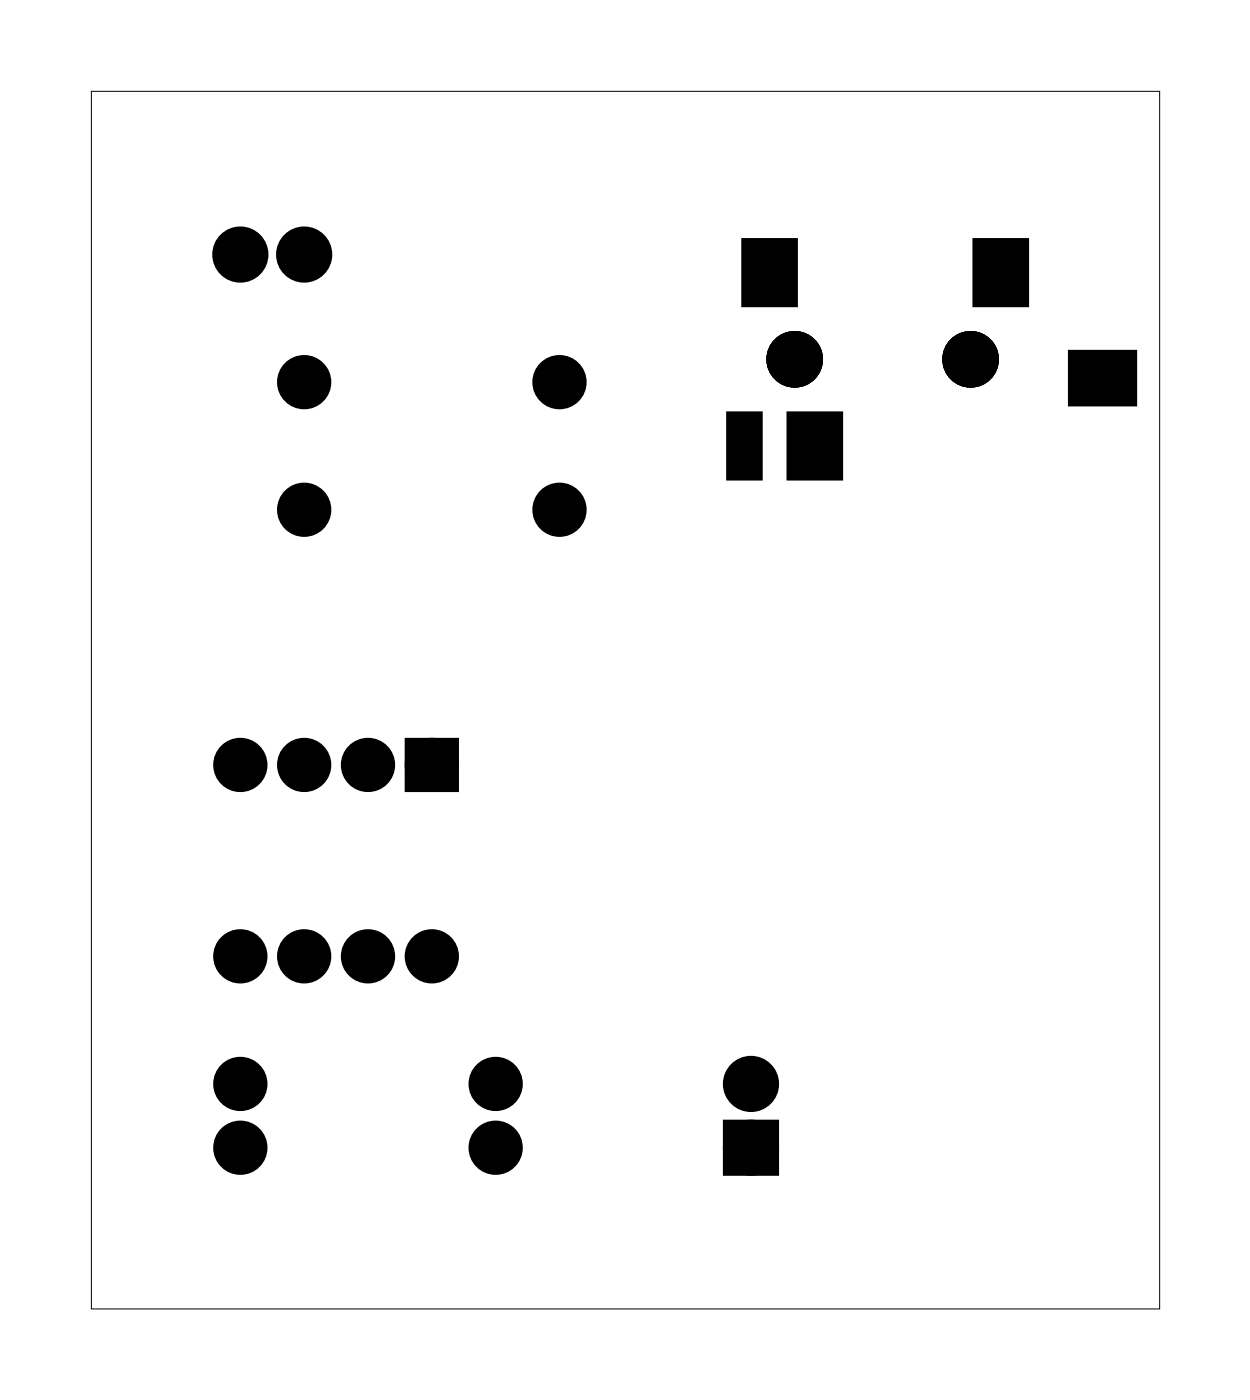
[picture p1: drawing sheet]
<svg xmlns="http://www.w3.org/2000/svg" width="50mm" height="56mm" viewBox="0 0 50 56" stroke-linecap="round" stroke-linejoin="round" font-family="sans-serif">
<path d="M3.6 3.6h42.5v48.5h-42.5z" fill="none" stroke="#000" stroke-width=".04"/>
<path d="M29 16.5h1.2v2.5h-1.2zM29.6 9.6h2v2.5h-2zM31.4 16.5h2v2.5h-2zM38.8 9.6h2v2.5h-2zM42.6 14.1h2.5v2h-2.5zM16.5 29.8h1.4v1.4h-1.4zM29.1 45h1.5v1.4h-1.5z" fill="#000"/>
<g fill="none" stroke="#000" stroke-width=".76" stroke-linecap="butt">
<path d="M16.5 29.8h1.4v1.4h-1.4zM29.1 45h1.5v1.4h-1.5z"/>
<circle cx="9.6" cy="10.1" r=".74"/>
<circle cx="12.1" cy="10.1" r=".74"/>
<circle cx="12.1" cy="15.2" r=".7"/>
<circle cx="22.3" cy="15.2" r=".7"/>
<circle cx="9.6" cy="30.5" r=".7"/>
<circle cx="9.6" cy="38.1" r=".7"/>
<circle cx="12.1" cy="30.5" r=".7"/>
<circle cx="12.1" cy="38.1" r=".7"/>
<circle cx="12.1" cy="20.3" r=".7"/>
<circle cx="14.6" cy="30.5" r=".7"/>
<circle cx="14.6" cy="38.1" r=".7"/>
<circle cx="17.2" cy="30.5" r=".7"/>
<circle cx="17.2" cy="38.1" r=".7"/>
<circle cx="22.3" cy="20.3" r=".7"/>
<circle cx="9.6" cy="45.7" r=".7"/>
<circle cx="9.6" cy="43.2" r=".7"/>
<circle cx="19.7" cy="45.7" r=".7"/>
<circle cx="19.7" cy="43.2" r=".7"/>
<circle cx="29.9" cy="45.7" r=".74"/>
<circle cx="29.9" cy="43.2" r=".74"/>
</g>
<g fill="#000">
<circle cx="9.6" cy="10.1" r=".74"/>
<circle cx="12.1" cy="10.1" r=".74"/>
<circle cx="12.1" cy="15.2" r=".7"/>
<circle cx="22.3" cy="15.2" r=".7"/>
<circle cx="31.6" cy="14.3" r="1"/>
<circle cx="38.6" cy="14.3" r="1"/>
<circle cx="9.6" cy="38.1" r=".7"/>
<circle cx="9.6" cy="30.5" r=".7"/>
<circle cx="12.1" cy="38.1" r=".7"/>
<circle cx="12.1" cy="30.5" r=".7"/>
<circle cx="12.1" cy="20.3" r=".7"/>
<circle cx="14.6" cy="38.1" r=".7"/>
<circle cx="14.6" cy="30.5" r=".7"/>
<circle cx="17.2" cy="38.1" r=".7"/>
<circle cx="17.2" cy="30.5" r=".7"/>
<circle cx="22.3" cy="20.3" r=".7"/>
<circle cx="9.6" cy="45.7" r=".7"/>
<circle cx="9.6" cy="43.2" r=".7"/>
<circle cx="19.7" cy="45.7" r=".7"/>
<circle cx="19.7" cy="43.2" r=".7"/>
<circle cx="29.9" cy="45.7" r=".74"/>
<circle cx="29.9" cy="43.2" r=".74"/>
</g>
<g fill="none" stroke="#000" stroke-width=".25">
<path d="M29 16.5h1.2v2.5h-1.2zM29.6 9.6h2v2.5h-2zM31.4 16.5h2v2.5h-2zM38.8 9.6h2v2.5h-2zM42.6 14.1h2.5v2h-2.5z"/>
<circle cx="31.6" cy="14.3" r="1"/>
<circle cx="38.6" cy="14.3" r="1"/>
</g>
</svg>
